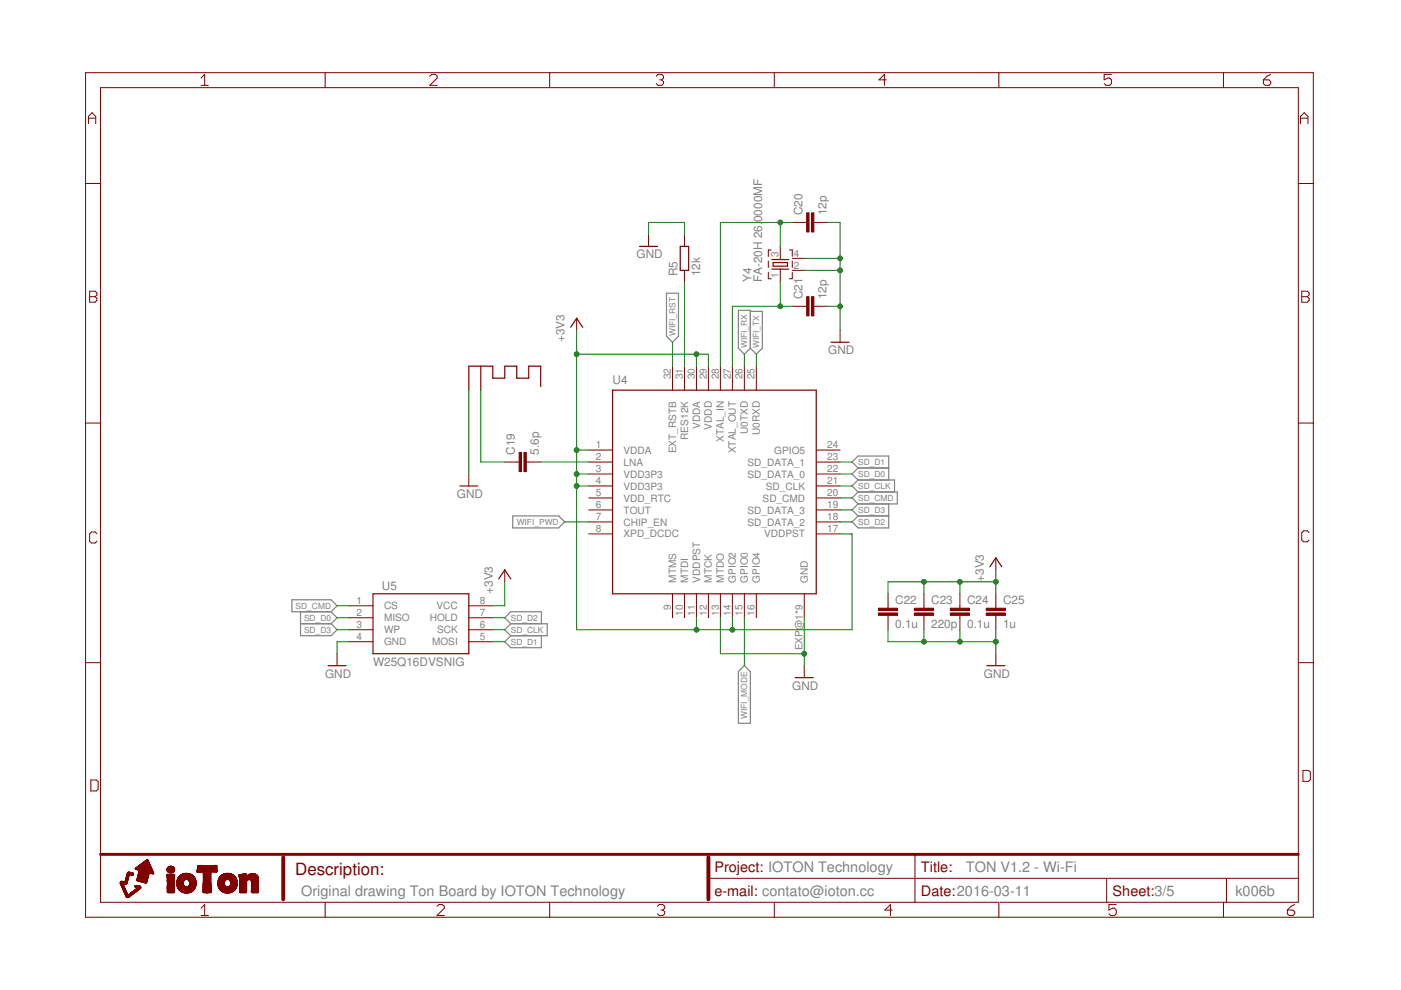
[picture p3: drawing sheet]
<svg xmlns="http://www.w3.org/2000/svg" width="297mm" height="210mm" viewBox="0 0 297 210" stroke-linecap="round" stroke-linejoin="round" font-family="sans-serif">
<defs><g id="words">
<text font-size="3.6" fill="#800000" x="62.6" y="185.6">Description:</text>
<g font-size="3.1" fill="#800000">
<text x="151.5" y="185">Project: IOTON Technology</text>
<text x="195.3" y="185">Title:</text>
<text x="151.5" y="190">e-mail: contato@ioton.cc</text>
<text x="195.3" y="190">Date:2016-03-11</text>
<text x="235.9" y="190">Sheet:3/5</text>
</g>
<g font-size="3.1" fill="#808080">
<text x="204.8" y="185">TON V1.2 - Wi-Fi</text>
<text x="63.9" y="190">Original drawing Ton Board by IOTON Technology</text>
<text x="261.9" y="190">k006b</text>
</g>
<g font-size="2.5" fill="#808080">
<text x="161.6" y="47.1" transform="rotate(-90 161.6 47.1)">0000MF</text>
<text x="170.1" y="45.6" transform="rotate(-90 170.1 45.6)">C20</text>
<text x="175.2" y="45.6" transform="rotate(-90 175.2 45.6)">12p</text>
<text x="135" y="54.8">GND</text>
<text x="143.6" y="58.6" transform="rotate(-90 143.6 58.6)">R5</text>
<text x="148.4" y="58.6" transform="rotate(-90 148.4 58.6)">12k</text>
<text x="159.3" y="59.9" transform="rotate(-90 159.3 59.9)">Y4</text>
<text x="161.6" y="59.9" transform="rotate(-90 161.6 59.9)">FA-20H 26.</text>
<text x="170.1" y="63.4" transform="rotate(-90 170.1 63.4)">C21</text>
<text x="175.2" y="63.4" transform="rotate(-90 175.2 63.4)">12p</text>
<text x="119.7" y="72.6" transform="rotate(-90 119.7 72.6)">+3V3</text>
<text x="175.6" y="75.1">GND</text>
<text x="129.9" y="81.5">U4</text>
<text x="109.2" y="96.4" transform="rotate(-90 109.2 96.4)">C19</text>
<text x="114.3" y="96.4" transform="rotate(-90 114.3 96.4)">5.6p</text>
<text x="96.9" y="105.6">GND</text>
<text x="81" y="125.1">U5</text>
<text x="104.5" y="125.9" transform="rotate(-90 104.5 125.9)">+3V3</text>
<text x="208.6" y="123.4" transform="rotate(-90 208.6 123.4)">+3V3</text>
<text x="189.8" y="128.1">C22</text>
<text x="197.4" y="128.1">C23</text>
<text x="205" y="128.1">C24</text>
<text x="212.7" y="128.1">C25</text>
<text x="189.8" y="133.1">0.1u</text>
<text x="197.4" y="133.1">220p</text>
<text x="205" y="133.1">0.1u</text>
<text x="212.7" y="133.1">1u</text>
<text x="68.9" y="143.7">GND</text>
<text x="79.1" y="141.1">W25Q16DVSNIG</text>
<text x="208.6" y="143.7">GND</text>
<text x="168" y="146.2">GND</text>
</g>
<g font-size="2.1" fill="#808080">
<text x="165.1" y="58.9" transform="rotate(-90 165.1 58.9)">1</text>
<text x="165.1" y="54.4" transform="rotate(-90 165.1 54.4)">3</text>
<text x="168.3" y="54.4">4</text>
<text x="168.3" y="57">2</text>
<text x="142.2" y="80.4" transform="rotate(-90 142.2 80.4)">32</text>
<text x="144.8" y="80.4" transform="rotate(-90 144.8 80.4)">31</text>
<text x="147.3" y="80.4" transform="rotate(-90 147.3 80.4)">30</text>
<text x="149.8" y="80.4" transform="rotate(-90 149.8 80.4)">29</text>
<text x="152.4" y="80.4" transform="rotate(-90 152.4 80.4)">28</text>
<text x="154.9" y="80.4" transform="rotate(-90 154.9 80.4)">27</text>
<text x="157.5" y="80.4" transform="rotate(-90 157.5 80.4)">26</text>
<text x="160" y="80.4" transform="rotate(-90 160 80.4)">25</text>
<text x="126.4" y="95.1">1</text>
<text x="145.9" y="93.2" transform="rotate(-90 145.9 93.2)">RES12K</text>
<text x="148.4" y="91" transform="rotate(-90 148.4 91)">VDDA</text>
<text x="151" y="91.1" transform="rotate(-90 151 91.1)">VDDD</text>
<text x="153.5" y="93.7" transform="rotate(-90 153.5 93.7)">XTAL_IN</text>
<text x="158.6" y="92.1" transform="rotate(-90 158.6 92.1)">U0TXD</text>
<text x="161.1" y="92.3" transform="rotate(-90 161.1 92.3)">U0RXD</text>
<text x="175.4" y="95.1">24</text>
<text x="126.4" y="97.6">2</text>
<text x="126.4" y="100.1">3</text>
<text x="132.2" y="98.7">LNA</text>
<text x="132.2" y="101.3">VDD3P3</text>
<text x="132.2" y="96.2">VDDA</text>
<text x="143.3" y="96.1" transform="rotate(-90 143.3 96.1)">EXT_RSTB</text>
<text x="156" y="96.1" transform="rotate(-90 156 96.1)">XTAL_OUT</text>
<text x="158.5" y="101.3">SD_DATA_0</text>
<text x="158.5" y="98.7">SD_DATA_1</text>
<text x="164.2" y="96.2">GPIO5</text>
<text x="175.4" y="100.1">22</text>
<text x="175.4" y="97.6">23</text>
<text x="126.4" y="107.8">6</text>
<text x="126.4" y="105.2">5</text>
<text x="126.4" y="102.7">4</text>
<text x="132.2" y="106.3">VDD_RTC</text>
<text x="132.2" y="103.8">VDD3P3</text>
<text x="161.7" y="106.3">SD_CMD</text>
<text x="162.4" y="103.8">SD_CLK</text>
<text x="175.4" y="107.8">19</text>
<text x="175.4" y="105.2">20</text>
<text x="175.4" y="102.7">21</text>
<text x="126.4" y="110.3">7</text>
<text x="126.4" y="112.8">8</text>
<text x="132.2" y="108.9">TOUT</text>
<text x="132.2" y="111.4">CHIP_EN</text>
<text x="132.2" y="114">XPD_DCDC</text>
<text x="158.5" y="111.4">SD_DATA_2</text>
<text x="158.5" y="108.9">SD_DATA_3</text>
<text x="162" y="114">VDDPST</text>
<text x="175.4" y="112.8">17</text>
<text x="175.4" y="110.3">18</text>
<text x="143.3" y="123.6" transform="rotate(-90 143.3 123.6)">MTMS</text>
<text x="145.9" y="123.6" transform="rotate(-90 145.9 123.6)">MTDI</text>
<text x="148.4" y="123.6" transform="rotate(-90 148.4 123.6)">VDDPST</text>
<text x="151" y="123.6" transform="rotate(-90 151 123.6)">MTCK</text>
<text x="153.5" y="123.6" transform="rotate(-90 153.5 123.6)">MTDO</text>
<text x="156" y="123.6" transform="rotate(-90 156 123.6)">GPIO2</text>
<text x="158.6" y="123.6" transform="rotate(-90 158.6 123.6)">GPIO0</text>
<text x="161.1" y="123.6" transform="rotate(-90 161.1 123.6)">GPIO4</text>
<text x="171.3" y="123.6" transform="rotate(-90 171.3 123.6)">GND</text>
<text x="75.6" y="128.1">1</text>
<text x="75.6" y="130.6">2</text>
<text x="81.4" y="129.2">CS</text>
<text x="81.4" y="131.7">MISO</text>
<text x="91.1" y="131.7">HOLD</text>
<text x="92.6" y="129.2">VCC</text>
<text x="101.7" y="128.1">8</text>
<text x="101.7" y="130.6">7</text>
<text x="142.2" y="129.4" transform="rotate(-90 142.2 129.4)">9</text>
<text x="144.8" y="130.6" transform="rotate(-90 144.8 130.6)">10</text>
<text x="147.3" y="130.6" transform="rotate(-90 147.3 130.6)">11</text>
<text x="149.8" y="130.6" transform="rotate(-90 149.8 130.6)">12</text>
<text x="152.4" y="130.6" transform="rotate(-90 152.4 130.6)">13</text>
<text x="154.9" y="130.6" transform="rotate(-90 154.9 130.6)">14</text>
<text x="157.5" y="130.6" transform="rotate(-90 157.5 130.6)">15</text>
<text x="160" y="130.6" transform="rotate(-90 160 130.6)">16</text>
<text x="75.6" y="133.2">3</text>
<text x="75.6" y="135.7">4</text>
<text x="81.4" y="134.3">WP</text>
<text x="81.4" y="136.8">GND</text>
<text x="91.6" y="136.8">MOSI</text>
<text x="92.7" y="134.3">SCK</text>
<text x="101.7" y="133.2">6</text>
<text x="101.7" y="135.7">5</text>
<text x="170.2" y="137.9" transform="rotate(-90 170.2 137.9)">EXP@1*9</text>
</g>
<g font-size="1.8" fill="#808080">
<text x="143.2" y="71.3" transform="rotate(-90 143.2 71.3)">WIFI_RST</text>
<text x="158.4" y="73.8" transform="rotate(-90 158.4 73.8)">WIFI_RX</text>
<text x="161" y="73.8" transform="rotate(-90 161 73.8)">WIFI_TX</text>
<text x="181.9" y="101.1">SD_D0</text>
<text x="181.9" y="98.6">SD_D1</text>
<text x="181.9" y="106.2">SD_CMD</text>
<text x="181.9" y="103.7">SD_CLK</text>
<text x="109.6" y="111.3">WIFI_PWD</text>
<text x="181.9" y="108.8">SD_D3</text>
<text x="181.9" y="111.3">SD_D2</text>
<text x="62.7" y="129.1">SD_CMD</text>
<text x="64.5" y="131.6">SD_D0</text>
<text x="108.3" y="131.6">SD_D2</text>
<text x="64.5" y="134.2">SD_D3</text>
<text x="108.3" y="134.2">SD_CLK</text>
<text x="108.3" y="136.7">SD_D1</text>
<text x="158.4" y="152.5" transform="rotate(-90 158.4 152.5)">WIFI_MODE</text>
</g>
</g></defs>
<g fill="none" stroke="#808080" stroke-width=".25">
<path d="M141.3 62.2h2.5v9.1l-1.2 1.3-1.3-1.3zM156.5 65.8h2.6v8l-1.3 1.3-1.3-1.3zM159.1 66h2.5v7.8l-1.2 1.3-1.3-1.3M181.9 99.2l-1.2 1.3 1.2 1.3M181.9 99.2h6.5M181.9 99.2l-1.2-1.2 1.2-1.3h6.5v5.1M108.7 109.4h9.7l1.3 1.3-1.3 1.2h-9.7zM181.9 104.3l-1.2 1.3 1.2 1.2M181.9 104.3h8.3v2.5h-8.3M181.9 101.8h7.8v2.5M181.9 106.8l-1.2 1.3 1.2 1.3M181.9 109.4h6.5"/>
<path d="M181.9 101.8l-1.2 1.2 1.2 1.3M188.4 106.8v5.1h-6.5l-1.2-1.2 1.2-1.3M61.9 127.2h8.3l1.3 1.2-1.3 1.3h-8.3zM63.7 132.2h6.5M63.7 129.7v5.1h6.5l1.3-1.3-1.3-1.3M70.2 129.7l1.3 1.3-1.3 1.2M108.3 132.2l-1.3-1.2 1.3-1.3h6.5v2.5M108.3 132.2h7.7v2.6h-7.7M108.3 134.8l-1.3 1.3 1.3 1.2h6.5v-2.5M108.3 132.2l-1.3 1.3 1.3 1.3M156.5 142.4l1.3-1.3 1.3 1.3v11h-2.6z"/>
</g>
<g fill="none" stroke="#800000" stroke-width=".25">
<path d="M135.6 52.2h3.8M144.2 52.2h1.8v5.1h-1.8zM163.7 55h3.5M163.7 57.1h3.5M163.9 55.7h3.1v.7h-3.1zM101.9 77.6v5.1M121 69.4l1.3-1.9 1.2 1.9M176.2 72.6h3.8M114.6 82v-4.4h-2.5v2.6h-2.5v-2.6h-2.6v2.6h-2.5v-2.6h-5.1v5.1M129.9 82.7h43.2v43.2h-43.2zM97.5 103h3.8M79.1 125.9h20.3v12.7h-20.3z"/>
<path d="M105.7 122.7l1.3-1.9 1.3 1.9M209.9 120.2l1.2-1.9 1.3 1.9M69.6 141.1h3.8M168.6 143.7h3.8M209.2 141.1h3.8"/>
</g>
<g fill="none" stroke="#800000" stroke-width=".21">
<path d="M42.6 16.6l.8-.8v2.3M42.6 18.1h1.6M68.9 15.4v3.2M91.1 16.2l.4-.4h.8l.4 .4v.4l-1.6 1.5h1.6M116.5 15.4v3.2M139.1 16.2l.4-.4h.8l.4 .4v.4l-.4 .3M139.9 16.9h.4M140.3 16.9l.4 .4v.4l-.4 .4h-.8l-.4-.4M164.2 15.4v3.2M187.9 16.9h-1.5l1.1-1.1v2.3M211.8 15.4v3.2M235.6 15.8h-1.5v1.1l.8-.3h.4l.3 .3v.8l-.3 .4h-.8l-.4-.4"/>
<path d="M259.4 15.4v3.2M267.9 16.9h1.1l.4 .4v.4l-.4 .4h-.7l-.4-.4zM269.4 15.8l-.8 .4-.7 .7M18.1 38.9h3.2M18.8 25.1h1.5M18.8 26.2v-1.5l.7-.8 .8 .8v1.5M275.3 38.9h3.1M275.7 26.2v-1.5l.8-.8 .8 .8v1.5M275.7 25.1h1.6M137.5 49.7v2.5M145.1 49.7v2.5M145.1 57.3v2.6"/>
<path d="M162.9 57.7v1.4h.6M162.9 55.4v1.3M163.5 53h-.6v1.4M165.4 52.2v2.8M165.4 57.1v2.8M167.3 53h.7v1.4M168 57.7v1.4h-.7M168 55.4v1.3M168 54.8h2.5M168 57.3h2.5M168 47.2h3M172.6 47.2h3"/>
<path d="M19 61.7h1.2l.4 .4v.4l-.4 .4 .4 .4v.4l-.4 .4h-1.2zM19 62.9h1.2M122.3 67.5v2.5M142.6 77.6v5.1M145.1 77.6v5.1M147.7 77.6v5.1M150.2 77.6v5.1M152.7 77.6v5.1M155.3 77.6v5.1M157.8 77.6v5.1M160.4 77.6v5.1M168 64.9h3"/>
<path d="M172.6 64.9h3M178.1 70v2.6M276 61.7h1.2l.4 .4v.4l-.4 .4 .4 .4v.4l-.4 .4h-1.2zM276 62.9h1.2M18.1 89.7h3.2M107 98h3.1M111.6 98h3M124.8 98h5.1M124.8 95.4h5.1M173.1 98h5M173.1 95.4h5M275.3 89.7h3.1"/>
<path d="M20.6 113.2l-.4-.4h-.8l-.4 .4v1.5l.4 .4h.8l.4-.4M99.4 100.5v2.5M124.8 108.1h5.1M124.8 110.7h5.1M124.8 105.6h5.1M124.8 113.2h5.1M124.8 100.5h5.1M124.8 103h5.1M173.1 108.1h5M173.1 110.7h5M173.1 105.6h5M173.1 113.2h5"/>
<path d="M173.1 100.5h5M173.1 103h5M211.1 118.3v2.5M277.6 112.9l-.4-.4h-.8l-.4 .4v1.6l.4 .4h.8l.4-.4M71.5 138.6v2.5M74 128.4h5.1M74 131h5.1M74 133.5h5.1M74 136.1h5.1M99.4 128.4h5.1M99.4 131h5.1M99.4 133.5h5.1"/>
<path d="M99.4 136.1h5.1M107 120.8v2.6M142.6 125.9v5.1M145.1 125.9v5.1M147.7 125.9v5.1M150.2 125.9v5.1M152.7 125.9v5.1M155.3 125.9v5.1M157.8 125.9v5.1M160.4 125.9v5.1M170.5 125.9v5.1M188.3 125.9v3"/>
<path d="M188.3 130.5v3M195.9 125.9v3M195.9 130.5v3M203.5 125.9v3M203.5 130.5v3M211.1 125.9v3M211.1 130.5v3M211.1 138.6v2.5M18.1 140.5h3.2M170.5 141.1v2.6M275.3 140.5h3.1M19.3 165.4h1.1l.4 .4v1.5l-.4 .4h-1.1z"/>
<path d="M276.2 163.3h1.2l.4 .4v1.6l-.4 .4h-1.2zM42.6 192.6l.8-.8v2.3M42.6 194.1h1.6M68.9 191.3v3.2M92.6 192.2l.4-.4h.8l.4 .4v.4l-1.6 1.5h1.6M116.5 191.3v3.2M139.4 192.2l.4-.4h.7l.4 .4v.4l-.4 .4M140.1 193h.4M140.5 193l.4 .3v.4l-.4 .4h-.7l-.4-.4M150.2 186.2h125.1M164.2 191.3v3.2M189.2 193h-1.6l1.2-1.2v2.3"/>
<path d="M194 181.1v10.2M211.6 191.3h-190.3v-172.7h254v172.7h-63.3M211.8 191.3v3.2M234.6 186.2v5.1M236.7 191.8h-1.6v1.2l.8-.4h.4l.4 .4v.7l-.4 .4h-.8l-.4-.4M259.4 191.3v3.2h-241.3v-179.1h260.3v179.1h-18.9M260 186.2v5.1M272.9 193h1.2l.4 .3v.4l-.4 .4h-.8l-.4-.4zM274.5 191.8l-.8 .4-.8 .8"/>
</g>
<g fill="#800000" stroke="#800000" stroke-width=".21">
<path d="M111.1 95.9h.5v4.1h-.5z"/>
<path d="M110.1 95.9h.5v4.1h-.5z"/>
<path d="M172 45.1h.6v4.1h-.6z"/>
<path d="M171 45.1h.5v4.1h-.5z"/>
<path d="M172 62.9h.6v4.1h-.6z"/>
<path d="M171 62.9h.5v4.1h-.5z"/>
<path d="M186.2 130h4.1v.5h-4.1z"/>
<path d="M186.2 128.9h4.1v.6h-4.1z"/>
<path d="M209.1 130h4.1v.5h-4.1z"/>
<path d="M209.1 128.9h4.1v.6h-4.1z"/>
<path d="M193.9 130h4v.5h-4z"/>
<path d="M193.9 128.9h4v.6h-4z"/>
<path d="M201.5 130h4v.5h-4z"/>
<path d="M201.5 128.9h4v.6h-4z"/>
<path d="M26.9 190.3h.3z"/>
<path d="M26.8 190.2l.5 .1z"/>
<path d="M26.8 190.2h.6z"/>
<path d="M26.8 190.1l.6 .1z"/>
<path d="M26.7 190.1h.8z"/>
<path d="M26.7 190l.8 .1z"/>
<path d="M26.7 190l.9 .1z"/>
<path d="M26.7 190h.9z"/>
<path d="M26.6 189.9l1.1 .1z"/>
<path d="M26.7 189.9h1z"/>
<path d="M26.6 189.9h1.2z"/>
<path d="M26.6 189.8l1.2 .1z"/>
<path d="M26.6 189.8l1.3 .1z"/>
<path d="M26.6 189.8h1.3z"/>
<path d="M26.6 189.7l.5 .1z"/>
<path d="M27.2 189.7l.8 .1z"/>
<path d="M26.6 189.7h.5z"/>
<path d="M27.2 189.7h.8z"/>
<path d="M26.5 189.7h.6z"/>
<path d="M26.5 189.6l.6 .1z"/>
<path d="M27.3 189.6l.8 .1z"/>
<path d="M26.5 189.6h.5z"/>
<path d="M27.4 189.6h.8z"/>
<path d="M26.5 189.5l.5 .1z"/>
<path d="M27.4 189.5l.8 .1z"/>
<path d="M26.5 189.5h.5z"/>
<path d="M27.5 189.5h.8z"/>
<path d="M26.4 189.5h.6z"/>
<path d="M26.5 189.4l.5 .1z"/>
<path d="M27.6 189.4l.8 .1z"/>
<path d="M26.4 189.4h.6z"/>
<path d="M27.6 189.4h.8z"/>
<path d="M26.4 189.4h.5z"/>
<path d="M26.4 189.3l.5 .1z"/>
<path d="M27.7 189.3l.8 .1z"/>
<path d="M26.4 189.3h.5z"/>
<path d="M27.7 189.3h.8z"/>
<path d="M39.2 189.3h.7z"/>
<path d="M47.9 189.3h.7z"/>
<path d="M27.8 189.3h.8z"/>
<path d="M39 189.3h1.1z"/>
<path d="M43.7 189.3h.4z"/>
<path d="M47.7 189.3h1.1z"/>
<path d="M35.6 189.3h1.3z"/>
<path d="M38.9 189.3h1.3z"/>
<path d="M43.1 189.3h1.5z"/>
<path d="M47.6 189.3h1.3z"/>
<path d="M50.9 189.3h1.3z"/>
<path d="M53.4 189.3h1.3z"/>
<path d="M26.4 189.2l.5 .1z"/>
<path d="M27.9 189.2l.8 .1z"/>
<path d="M35.5 189.2l1.4 .1z"/>
<path d="M38.8 189.2l1.5 .1z"/>
<path d="M43.1 189.2l1.6 .1z"/>
<path d="M47.5 189.2l1.5 .1z"/>
<path d="M50.9 189.2l1.3 .1z"/>
<path d="M53.4 189.2l1.4 .1z"/>
<path d="M26.3 189.2h.6z"/>
<path d="M27.9 189.2h.8z"/>
<path d="M35.5 189.2h1.5z"/>
<path d="M38.7 189.2h1.7z"/>
<path d="M43.1 189.2h1.6z"/>
<path d="M47.4 189.2h1.7z"/>
<path d="M50.8 189.2h1.5z"/>
<path d="M53.3 189.2h1.5z"/>
<path d="M26.3 189.1l.5 .1z"/>
<path d="M27.9 189.1l.8 .1z"/>
<path d="M35.5 189.1l1.5 .1z"/>
<path d="M38.7 189.1l1.7 .1z"/>
<path d="M43.1 189.1l1.6 .1z"/>
<path d="M47.3 189.1l1.8 .1z"/>
<path d="M50.8 189.1l1.5 .1z"/>
<path d="M53.3 189.1l1.5 .1z"/>
<path d="M28 189.1l.8 .1z"/>
<path d="M38.6 189.1l1.9 .1z"/>
<path d="M43 189.1l1.8 .1z"/>
<path d="M47.3 189.1l1.9 .1z"/>
<path d="M26.3 189.1h.5z"/>
<path d="M28 189.1h.8z"/>
<path d="M35.5 189.1h1.5z"/>
<path d="M38.5 189.1h2.1z"/>
<path d="M43 189.1h1.8z"/>
<path d="M47.2 189.1h2.1z"/>
<path d="M50.8 189.1h1.5z"/>
<path d="M53.3 189.1h1.5z"/>
<path d="M28.1 189.1h.8z"/>
<path d="M26.3 189l.5 .1z"/>
<path d="M28.1 189l.8 .1z"/>
<path d="M35.5 189l1.5 .1z"/>
<path d="M38.4 189l2.3 .1z"/>
<path d="M43 189l1.8 .1z"/>
<path d="M47.1 189l2.3 .1z"/>
<path d="M50.8 189l1.5 .1z"/>
<path d="M53.3 189l1.5 .1z"/>
<path d="M26.3 189h.5z"/>
<path d="M28.1 189h.8z"/>
<path d="M35.5 189h1.5z"/>
<path d="M38.4 189h2.3z"/>
<path d="M43 189h1.8z"/>
<path d="M47.1 189h2.3z"/>
<path d="M50.8 189h1.5z"/>
<path d="M53.3 189h1.5z"/>
<path d="M26.2 189h.6z"/>
<path d="M28.2 189h.8z"/>
<path d="M38.3 189h2.5z"/>
<path d="M47 189h2.5z"/>
<path d="M26.2 188.9l.5 .1z"/>
<path d="M28.2 188.9l.8 .1z"/>
<path d="M35.5 188.9l1.5 .1z"/>
<path d="M38.3 188.9l2.5 .1z"/>
<path d="M43 188.9l1.8 .1z"/>
<path d="M47 188.9l2.5 .1z"/>
<path d="M50.8 188.9l1.5 .1z"/>
<path d="M53.3 188.9l1.5 .1z"/>
<path d="M26.2 188.9l.6 .1z"/>
<path d="M28.3 188.9l.8 .1z"/>
<path d="M38.2 188.9l2.6 .1z"/>
<path d="M46.9 188.9l2.6 .1z"/>
<path d="M26.2 188.9h.5z"/>
<path d="M28.3 188.9h.8z"/>
<path d="M35.5 188.9h1.5z"/>
<path d="M38.2 188.9h2.7z"/>
<path d="M43 188.9h1.8z"/>
<path d="M46.9 188.9h2.7z"/>
<path d="M50.8 188.9h1.5z"/>
<path d="M53.3 188.9h1.5z"/>
<path d="M26.2 188.8l.5 .1z"/>
<path d="M28.3 188.8l.8 .1z"/>
<path d="M35.5 188.8l1.5 .1z"/>
<path d="M38.1 188.8l2.8 .1z"/>
<path d="M43 188.8l1.8 .1z"/>
<path d="M46.8 188.8l2.8 .1z"/>
<path d="M50.8 188.8l1.5 .1z"/>
<path d="M53.3 188.8l1.5 .1z"/>
<path d="M26.2 188.8h.5z"/>
<path d="M28.4 188.8h.8z"/>
<path d="M35.5 188.8h1.5z"/>
<path d="M38.1 188.8h2.9z"/>
<path d="M43 188.8h1.8z"/>
<path d="M46.8 188.8h2.9z"/>
<path d="M50.8 188.8h1.5z"/>
<path d="M53.3 188.8h1.5z"/>
<path d="M26.1 188.8h.6z"/>
<path d="M28.5 188.8h.8z"/>
<path d="M43.1 188.8h1.6z"/>
<path d="M26.1 188.7l.5 .1z"/>
<path d="M28.5 188.7l.8 .1z"/>
<path d="M35.5 188.7l1.5 .1z"/>
<path d="M38 188.7l3 .1z"/>
<path d="M43.1 188.7l1.6 .1z"/>
<path d="M46.7 188.7l3 .1z"/>
<path d="M50.8 188.7l1.5 .1z"/>
<path d="M53.3 188.7l1.5 .1z"/>
<path d="M26.1 188.7h.5z"/>
<path d="M28.6 188.7h.8z"/>
<path d="M35.5 188.7h1.5z"/>
<path d="M38 188.7h3.1z"/>
<path d="M43.1 188.7h1.6z"/>
<path d="M46.7 188.7h3.1z"/>
<path d="M50.8 188.7h1.5z"/>
<path d="M53.3 188.7h1.5z"/>
<path d="M26.1 188.6l.5 .1z"/>
<path d="M28.6 188.6l.8 .1z"/>
<path d="M35.5 188.6l1.5 .1z"/>
<path d="M37.9 188.6l3.2 .1z"/>
<path d="M43.1 188.6l1.6 .1z"/>
<path d="M46.6 188.6l3.2 .1z"/>
<path d="M50.8 188.6l1.5 .1z"/>
<path d="M53.3 188.6l1.5 .1z"/>
<path d="M26.1 188.6h.5z"/>
<path d="M28.7 188.6h.8z"/>
<path d="M35.5 188.6h1.5z"/>
<path d="M37.9 188.6h3.2z"/>
<path d="M43.1 188.6h1.6z"/>
<path d="M46.6 188.6h3.2z"/>
<path d="M50.8 188.6h1.5z"/>
<path d="M53.3 188.6h1.5z"/>
<path d="M37.9 188.6h3.3z"/>
<path d="M46.6 188.6h3.3z"/>
<path d="M26.1 188.5l.5 .1z"/>
<path d="M28.7 188.5l.8 .1z"/>
<path d="M35.5 188.5l1.5 .1z"/>
<path d="M37.9 188.5l3.3 .1z"/>
<path d="M43.1 188.5l1.6 .1z"/>
<path d="M46.6 188.5l3.3 .1z"/>
<path d="M50.8 188.5l1.5 .1z"/>
<path d="M53.3 188.5l1.5 .1z"/>
<path d="M28.8 188.5l.8 .1z"/>
<path d="M37.8 188.5l3.4 .1z"/>
<path d="M46.5 188.5l3.4 .1z"/>
<path d="M26 188.5h.6z"/>
<path d="M28.8 188.5h.8z"/>
<path d="M35.5 188.5h1.5z"/>
<path d="M37.8 188.5h3.4z"/>
<path d="M43.1 188.5h1.6z"/>
<path d="M46.5 188.5h3.5z"/>
<path d="M50.8 188.5h1.5z"/>
<path d="M53.3 188.5h1.5z"/>
<path d="M26 188.4l.5 .1z"/>
<path d="M28.9 188.4l.8 .1z"/>
<path d="M35.5 188.4l1.4 .1z"/>
<path d="M37.8 188.4l3.5 .1z"/>
<path d="M43.1 188.4l1.6 .1z"/>
<path d="M46.5 188.4l3.5 .1z"/>
<path d="M50.8 188.4l1.5 .1z"/>
<path d="M53.3 188.4l1.5 .1z"/>
<path d="M26 188.4h.5z"/>
<path d="M29 188.4h.8z"/>
<path d="M35.5 188.4h1.4z"/>
<path d="M37.7 188.4h3.6z"/>
<path d="M43.1 188.4h1.6z"/>
<path d="M46.5 188.4h3.5z"/>
<path d="M50.8 188.4h1.5z"/>
<path d="M53.3 188.4h1.5z"/>
<path d="M37.8 188.4h3.5z"/>
<path d="M26 188.3l.5 .1z"/>
<path d="M29 188.3l.8 .1z"/>
<path d="M35.5 188.3l1.4 .1z"/>
<path d="M37.7 188.3l3.6 .1z"/>
<path d="M43.1 188.3l1.6 .1z"/>
<path d="M46.4 188.3l3.6 .1z"/>
<path d="M50.8 188.3l1.5 .1z"/>
<path d="M53.3 188.3l1.5 .1z"/>
<path d="M26 188.3h.5z"/>
<path d="M29.1 188.3h.7z"/>
<path d="M35.5 188.3h1.4z"/>
<path d="M37.7 188.3h3.7z"/>
<path d="M43.1 188.3h1.6z"/>
<path d="M46.4 188.3h3.7z"/>
<path d="M50.8 188.3h1.5z"/>
<path d="M53.3 188.3h1.5z"/>
<path d="M25.9 188.3h.6z"/>
<path d="M37.7 188.3h3.6z"/>
<path d="M25.9 188.2l.5 .1z"/>
<path d="M29.1 188.2l.7 .1z"/>
<path d="M35.5 188.2l1.4 .1z"/>
<path d="M37.7 188.2l3.7 .1z"/>
<path d="M43.1 188.2l1.6 .1z"/>
<path d="M46.4 188.2l3.7 .1z"/>
<path d="M50.8 188.2l1.5 .1z"/>
<path d="M53.3 188.2l1.5 .1z"/>
<path d="M29.2 188.2l.7 .1z"/>
<path d="M25.9 188.2h.5z"/>
<path d="M29.1 188.2h.8z"/>
<path d="M35.5 188.2h1.4z"/>
<path d="M37.7 188.2h3.7z"/>
<path d="M43.1 188.2h1.6z"/>
<path d="M46.4 188.2h3.7z"/>
<path d="M50.8 188.2h1.5z"/>
<path d="M53.3 188.2h1.5z"/>
<path d="M29 188.2h.9z"/>
<path d="M37.6 188.2h3.8z"/>
<path d="M25.9 188.1l.5 .1z"/>
<path d="M28.9 188.1l1 .1z"/>
<path d="M35.5 188.1l1.4 .1z"/>
<path d="M37.6 188.1l3.8 .1z"/>
<path d="M43.1 188.1l1.6 .1z"/>
<path d="M46.3 188.1l3.8 .1z"/>
<path d="M50.8 188.1l1.5 .1z"/>
<path d="M53.3 188.1l1.5 .1z"/>
<path d="M25.8 188.1h.6z"/>
<path d="M28.8 188.1h1.1z"/>
<path d="M35.5 188.1h1.4z"/>
<path d="M37.6 188.1h3.8z"/>
<path d="M43.1 188.1h1.6z"/>
<path d="M46.3 188.1h3.8z"/>
<path d="M50.8 188.1h1.5z"/>
<path d="M53.3 188.1h1.5z"/>
<path d="M25.8 188l.6 .1z"/>
<path d="M28.7 188l1.1 .1z"/>
<path d="M35.5 188l1.4 .1z"/>
<path d="M37.6 188l3.8 .1z"/>
<path d="M43.1 188l1.6 .1z"/>
<path d="M46.3 188l3.9 .1z"/>
<path d="M50.8 188l1.5 .1z"/>
<path d="M53.3 188l1.5 .1z"/>
<path d="M28.6 188l1.2 .1z"/>
<path d="M37.6 188l1.8 .1z"/>
<path d="M39.6 188l1.9 .1z"/>
<path d="M46.3 188l1.8 .1z"/>
<path d="M48.4 188l1.8 .1z"/>
<path d="M25.8 188h.6z"/>
<path d="M28.6 188h1.2z"/>
<path d="M35.5 188h1.4z"/>
<path d="M37.6 188h1.7z"/>
<path d="M39.8 188h1.7z"/>
<path d="M43.1 188h1.6z"/>
<path d="M46.3 188h1.7z"/>
<path d="M48.5 188h1.7z"/>
<path d="M50.8 188h1.5z"/>
<path d="M53.3 188h1.5z"/>
<path d="M25.8 188h.5z"/>
<path d="M37.5 188h1.7z"/>
<path d="M25.8 187.9l.5 .1z"/>
<path d="M28.6 187.9l1.2 .1z"/>
<path d="M35.5 187.9l1.4 .1z"/>
<path d="M37.6 187.9l1.6 .1z"/>
<path d="M39.9 187.9l1.6 .1z"/>
<path d="M43.1 187.9l1.6 .1z"/>
<path d="M46.3 187.9l1.6 .1z"/>
<path d="M48.6 187.9l1.6 .1z"/>
<path d="M50.8 187.9l1.5 .1z"/>
<path d="M53.3 187.9l1.5 .1z"/>
<path d="M25.8 187.9h.5z"/>
<path d="M28.6 187.9h1.2z"/>
<path d="M35.5 187.9h1.4z"/>
<path d="M37.6 187.9h1.5z"/>
<path d="M39.9 187.9h1.6z"/>
<path d="M43.1 187.9h1.6z"/>
<path d="M46.3 187.9h1.6z"/>
<path d="M48.6 187.9h1.6z"/>
<path d="M50.8 187.9h1.5z"/>
<path d="M53.3 187.9h1.5z"/>
<path d="M25.7 187.9h.6z"/>
<path d="M28.6 187.9h1.1z"/>
<path d="M37.5 187.9h1.6z"/>
<path d="M46.3 187.9h1.5z"/>
<path d="M48.7 187.9h1.5z"/>
<path d="M25.7 187.8l.5 .1z"/>
<path d="M28.6 187.8l1.1 .1z"/>
<path d="M35.5 187.8l1.4 .1z"/>
<path d="M37.5 187.8l1.6 .1z"/>
<path d="M40 187.8l1.5 .1z"/>
<path d="M43.1 187.8l1.6 .1z"/>
<path d="M46.2 187.8l1.6 .1z"/>
<path d="M48.7 187.8l1.5 .1z"/>
<path d="M50.8 187.8l1.5 .1z"/>
<path d="M53.3 187.8l1.5 .1z"/>
<path d="M25.7 187.8l.6 .1z"/>
<path d="M28.6 187.8l1 .1z"/>
<path d="M25.7 187.8h.6z"/>
<path d="M28.7 187.8h.8z"/>
<path d="M35.5 187.8h1.4z"/>
<path d="M37.5 187.8h1.5z"/>
<path d="M40 187.8h1.5z"/>
<path d="M43.1 187.8h1.6z"/>
<path d="M46.2 187.8h1.5z"/>
<path d="M48.7 187.8h1.5z"/>
<path d="M50.8 187.8h1.5z"/>
<path d="M53.3 187.8h1.5z"/>
<path d="M25.7 187.7l.5 .1z"/>
<path d="M28.7 187.7l.6 .1z"/>
<path d="M35.5 187.7l1.4 .1z"/>
<path d="M37.5 187.7l1.5 .1z"/>
<path d="M40 187.7l1.5 .1z"/>
<path d="M43.1 187.7l1.6 .1z"/>
<path d="M46.2 187.7l1.5 .1z"/>
<path d="M48.8 187.7l1.4 .1z"/>
<path d="M50.8 187.7l1.5 .1z"/>
<path d="M53.3 187.7l1.5 .1z"/>
<path d="M28.9 187.7l.2 .1z"/>
<path d="M40.1 187.7l1.4 .1z"/>
<path d="M25.7 187.7h.5z"/>
<path d="M35.5 187.7h1.4z"/>
<path d="M37.5 187.7h1.5z"/>
<path d="M40.1 187.7h1.4z"/>
<path d="M43.1 187.7h1.6z"/>
<path d="M46.2 187.7h1.5z"/>
<path d="M48.8 187.7h1.5z"/>
<path d="M50.8 187.7h1.5z"/>
<path d="M53.3 187.7h1.5z"/>
<path d="M37.5 187.7h1.4z"/>
<path d="M40.1 187.7h1.5z"/>
<path d="M25.7 187.6l.5 .1z"/>
<path d="M35.5 187.6l1.4 .1z"/>
<path d="M37.5 187.6l1.4 .1z"/>
<path d="M40.1 187.6l1.5 .1z"/>
<path d="M43.1 187.6l1.6 .1z"/>
<path d="M46.2 187.6l1.5 .1z"/>
<path d="M48.8 187.6l1.5 .1z"/>
<path d="M50.8 187.6l1.5 .1z"/>
<path d="M53.3 187.6l1.5 .1z"/>
<path d="M25.6 187.6h.6z"/>
<path d="M35.5 187.6h1.4z"/>
<path d="M37.5 187.6h1.4z"/>
<path d="M40.2 187.6h1.4z"/>
<path d="M43.1 187.6h1.6z"/>
<path d="M46.2 187.6h1.4z"/>
<path d="M48.9 187.6h1.4z"/>
<path d="M50.8 187.6h1.5z"/>
<path d="M53.3 187.6h1.5z"/>
<path d="M25.6 187.6h.5z"/>
<path d="M25.6 187.5l.5 .1z"/>
<path d="M35.5 187.5l1.4 .1z"/>
<path d="M37.5 187.5l1.4 .1z"/>
<path d="M40.2 187.5l1.4 .1z"/>
<path d="M43.1 187.5l1.6 .1z"/>
<path d="M46.2 187.5l1.4 .1z"/>
<path d="M48.9 187.5l1.4 .1z"/>
<path d="M50.8 187.5l1.5 .1z"/>
<path d="M53.3 187.5l1.5 .1z"/>
<path d="M25.6 187.5h.5z"/>
<path d="M26.5 187.5h.2z"/>
<path d="M35.5 187.5h1.4z"/>
<path d="M37.5 187.5h1.4z"/>
<path d="M40.2 187.5h1.4z"/>
<path d="M43.1 187.5h1.6z"/>
<path d="M46.2 187.5h1.4z"/>
<path d="M48.9 187.5h1.4z"/>
<path d="M50.8 187.5h1.5z"/>
<path d="M53.3 187.5h1.5z"/>
<path d="M26.4 187.5h.4z"/>
<path d="M37.5 187.5h1.3z"/>
<path d="M25.6 187.4l.5 .1z"/>
<path d="M26.2 187.4l.6 .1z"/>
<path d="M35.5 187.4l1.4 .1z"/>
<path d="M37.5 187.4l1.3 .1z"/>
<path d="M40.2 187.4l1.4 .1z"/>
<path d="M43.1 187.4l1.6 .1z"/>
<path d="M46.2 187.4l1.4 .1z"/>
<path d="M48.9 187.4l1.4 .1z"/>
<path d="M50.8 187.4l1.5 .1z"/>
<path d="M53.3 187.4l1.5 .1z"/>
<path d="M25.5 187.4h.6z"/>
<path d="M26.1 187.4h.7z"/>
<path d="M35.5 187.4h1.4z"/>
<path d="M37.5 187.4h1.3z"/>
<path d="M40.2 187.4h1.4z"/>
<path d="M43.1 187.4h1.6z"/>
<path d="M46.2 187.4h1.4z"/>
<path d="M48.9 187.4h1.4z"/>
<path d="M50.8 187.4h1.5z"/>
<path d="M53.3 187.4h1.5z"/>
<path d="M25.5 187.3l1.4 .1z"/>
<path d="M35.5 187.3l1.4 .1z"/>
<path d="M37.5 187.3l1.3 .1z"/>
<path d="M40.2 187.3l1.4 .1z"/>
<path d="M43.1 187.3l1.6 .1z"/>
<path d="M46.2 187.3l1.4 .1z"/>
<path d="M48.9 187.3l1.4 .1z"/>
<path d="M50.8 187.3l1.5 .1z"/>
<path d="M53.3 187.3l1.5 .1z"/>
<path d="M25.5 187.3h1.4z"/>
<path d="M35.5 187.3h1.4z"/>
<path d="M37.5 187.3h1.3z"/>
<path d="M40.2 187.3h1.4z"/>
<path d="M43.1 187.3h1.6z"/>
<path d="M46.2 187.3h1.4z"/>
<path d="M48.9 187.3h1.4z"/>
<path d="M50.8 187.3h1.5z"/>
<path d="M53.3 187.3h1.5z"/>
<path d="M25.5 187.2l1.4 .1z"/>
<path d="M35.5 187.2l1.4 .1z"/>
<path d="M37.5 187.2l1.3 .1z"/>
<path d="M40.2 187.2l1.4 .1z"/>
<path d="M43.1 187.2l1.6 .1z"/>
<path d="M46.2 187.2l1.4 .1z"/>
<path d="M48.9 187.2l1.4 .1z"/>
<path d="M50.8 187.2l1.5 .1z"/>
<path d="M53.3 187.2l1.5 .1z"/>
<path d="M25.5 187.2h1.4z"/>
<path d="M30.9 187.2h.1z"/>
<path d="M35.5 187.2h1.4z"/>
<path d="M37.5 187.2h1.3z"/>
<path d="M40.2 187.2h1.4z"/>
<path d="M43.1 187.2h1.6z"/>
<path d="M46.2 187.2h1.4z"/>
<path d="M48.9 187.2h1.4z"/>
<path d="M50.8 187.2h1.5z"/>
<path d="M53.3 187.2h1.5z"/>
<path d="M25.5 187.2h1.5z"/>
<path d="M30.7 187.2h.4z"/>
<path d="M25.5 187.1l1.5 .1z"/>
<path d="M30.6 187.1l.5 .1z"/>
<path d="M35.5 187.1l1.4 .1z"/>
<path d="M37.5 187.1l1.3 .1z"/>
<path d="M40.2 187.1l1.4 .1z"/>
<path d="M43.1 187.1l1.6 .1z"/>
<path d="M46.2 187.1l1.4 .1z"/>
<path d="M48.9 187.1l1.4 .1z"/>
<path d="M50.8 187.1l1.5 .1z"/>
<path d="M53.3 187.1l1.5 .1z"/>
<path d="M30.5 187.1l.6 .1z"/>
<path d="M25.5 187.1h1.5z"/>
<path d="M30.4 187.1h.7z"/>
<path d="M35.5 187.1h1.4z"/>
<path d="M37.5 187.1h1.3z"/>
<path d="M40.2 187.1h1.4z"/>
<path d="M43.1 187.1h1.6z"/>
<path d="M46.2 187.1h1.4z"/>
<path d="M48.9 187.1h1.4z"/>
<path d="M50.8 187.1h1.5z"/>
<path d="M53.3 187.1h1.5z"/>
<path d="M25.5 187l1.5 .1z"/>
<path d="M30.3 187l.8 .1z"/>
<path d="M35.5 187l1.4 .1z"/>
<path d="M37.5 187l1.3 .1z"/>
<path d="M40.2 187l1.4 .1z"/>
<path d="M43.1 187l1.6 .1z"/>
<path d="M46.2 187l1.4 .1z"/>
<path d="M48.9 187l1.4 .1z"/>
<path d="M50.8 187l1.5 .1z"/>
<path d="M53.3 187l1.5 .1z"/>
<path d="M25.5 187h1.5z"/>
<path d="M30.2 187h.9z"/>
<path d="M35.5 187h1.4z"/>
<path d="M37.5 187h1.3z"/>
<path d="M40.2 187h1.4z"/>
<path d="M43.1 187h1.6z"/>
<path d="M46.2 187h1.4z"/>
<path d="M48.9 187h1.4z"/>
<path d="M50.8 187h1.5z"/>
<path d="M53.3 187h1.5z"/>
<path d="M30.1 187h1z"/>
<path d="M37.5 187h1.4z"/>
<path d="M25.6 187h.8z"/>
<path d="M26.5 187h.5z"/>
<path d="M30 187h1.1z"/>
<path d="M25.6 186.9l.7 .1z"/>
<path d="M26.5 186.9l.5 .1z"/>
<path d="M29.8 186.9l1.3 .1z"/>
<path d="M35.5 186.9l1.4 .1z"/>
<path d="M37.5 186.9l1.4 .1z"/>
<path d="M40.2 186.9l1.4 .1z"/>
<path d="M43.1 186.9l1.6 .1z"/>
<path d="M46.2 186.9l1.4 .1z"/>
<path d="M48.9 186.9l1.4 .1z"/>
<path d="M50.8 186.9l1.5 .1z"/>
<path d="M53.3 186.9l1.5 .1z"/>
<path d="M25.6 186.9h.6z"/>
<path d="M26.5 186.9h.5z"/>
<path d="M29.7 186.9h1.5z"/>
<path d="M35.5 186.9h1.4z"/>
<path d="M37.5 186.9h1.4z"/>
<path d="M40.2 186.9h1.4z"/>
<path d="M43.1 186.9h1.6z"/>
<path d="M46.2 186.9h1.4z"/>
<path d="M48.9 186.9h1.4z"/>
<path d="M50.8 186.9h1.5z"/>
<path d="M53.3 186.9h1.5z"/>
<path d="M25.7 186.9h.3z"/>
<path d="M29.6 186.9h1.6z"/>
<path d="M25.7 186.8l.3 .1z"/>
<path d="M26.5 186.8l.5 .1z"/>
<path d="M29.5 186.8l1.7 .1z"/>
<path d="M35.5 186.8l1.4 .1z"/>
<path d="M37.5 186.8l1.4 .1z"/>
<path d="M40.1 186.8l1.5 .1z"/>
<path d="M43.1 186.8l1.6 .1z"/>
<path d="M46.2 186.8l1.5 .1z"/>
<path d="M48.8 186.8l1.5 .1z"/>
<path d="M50.8 186.8l1.5 .1z"/>
<path d="M53.3 186.8l1.5 .1z"/>
<path d="M26.5 186.8h.6z"/>
<path d="M29.4 186.8h1.8z"/>
<path d="M35.5 186.8h1.4z"/>
<path d="M37.5 186.8h1.4z"/>
<path d="M40.1 186.8h1.5z"/>
<path d="M43.1 186.8h1.6z"/>
<path d="M46.2 186.8h1.5z"/>
<path d="M48.8 186.8h1.5z"/>
<path d="M50.8 186.8h1.5z"/>
<path d="M53.3 186.8h1.5z"/>
<path d="M26.6 186.8h.5z"/>
<path d="M29.3 186.8h1.9z"/>
<path d="M37.5 186.8h1.5z"/>
<path d="M40.1 186.8h1.4z"/>
<path d="M29.1 186.8h2.1z"/>
<path d="M40 186.8h1.5z"/>
<path d="M48.8 186.8h1.4z"/>
<path d="M26.6 186.7l.5 .1z"/>
<path d="M29.1 186.7l2.1 .1z"/>
<path d="M35.5 186.7l1.4 .1z"/>
<path d="M37.5 186.7l1.5 .1z"/>
<path d="M40 186.7l1.5 .1z"/>
<path d="M43.1 186.7l1.6 .1z"/>
<path d="M46.2 186.7l1.5 .1z"/>
<path d="M48.8 186.7l1.4 .1z"/>
<path d="M50.8 186.7l1.6 .1z"/>
<path d="M53.3 186.7l1.5 .1z"/>
<path d="M26.6 186.7h.5z"/>
<path d="M29 186.7h2.2z"/>
<path d="M35.5 186.7h1.4z"/>
<path d="M37.5 186.7h1.5z"/>
<path d="M40 186.7h1.5z"/>
<path d="M43.1 186.7h1.6z"/>
<path d="M46.2 186.7h1.5z"/>
<path d="M48.7 186.7h1.5z"/>
<path d="M50.8 186.7h1.6z"/>
<path d="M53.3 186.7h1.5z"/>
<path d="M26.6 186.6l.5 .1z"/>
<path d="M29 186.6l2.2 .1z"/>
<path d="M35.5 186.6l1.4 .1z"/>
<path d="M37.5 186.6l1.6 .1z"/>
<path d="M40 186.6l1.5 .1z"/>
<path d="M43.1 186.6l1.6 .1z"/>
<path d="M46.2 186.6l1.6 .1z"/>
<path d="M48.7 186.6l1.5 .1z"/>
<path d="M50.8 186.6l1.7 .1z"/>
<path d="M53.2 186.6l1.6 .1z"/>
<path d="M46.3 186.6l1.5 .1z"/>
<path d="M26.6 186.6h.5z"/>
<path d="M29 186.6h2.2z"/>
<path d="M35.5 186.6h1.4z"/>
<path d="M37.6 186.6h1.5z"/>
<path d="M39.9 186.6h1.6z"/>
<path d="M43.1 186.6h1.6z"/>
<path d="M46.3 186.6h1.5z"/>
<path d="M48.7 186.6h1.5z"/>
<path d="M50.8 186.6h1.7z"/>
<path d="M53.2 186.6h1.5z"/>
<path d="M46.3 186.6h1.6z"/>
<path d="M48.6 186.6h1.6z"/>
<path d="M50.8 186.6h1.8z"/>
<path d="M53.1 186.6h1.7z"/>
<path d="M26.6 186.5l.5 .1z"/>
<path d="M29 186.5l2.3 .1z"/>
<path d="M35.5 186.5l1.5 .1z"/>
<path d="M37.6 186.5l1.6 .1z"/>
<path d="M39.9 186.5l1.6 .1z"/>
<path d="M43.1 186.5l1.6 .1z"/>
<path d="M46.3 186.5l1.6 .1z"/>
<path d="M48.6 186.5l1.6 .1z"/>
<path d="M50.8 186.5l1.8 .1z"/>
<path d="M53.1 186.5l1.7 .1z"/>
<path d="M26.6 186.5h.5z"/>
<path d="M29 186.5h2.3z"/>
<path d="M35.5 186.5h1.5z"/>
<path d="M37.6 186.5h1.6z"/>
<path d="M39.8 186.5h1.7z"/>
<path d="M43.1 186.5h1.6z"/>
<path d="M46.3 186.5h1.7z"/>
<path d="M48.5 186.5h1.7z"/>
<path d="M50.8 186.5h1.9z"/>
<path d="M53 186.5h1.7z"/>
<path d="M37.6 186.5h1.7z"/>
<path d="M50.8 186.5h2z"/>
<path d="M52.9 186.5h1.9z"/>
<path d="M26.6 186.4l.5 .1z"/>
<path d="M29 186.4l2.3 .1z"/>
<path d="M35.5 186.4l1.5 .1z"/>
<path d="M37.6 186.4l1.8 .1z"/>
<path d="M39.6 186.4l1.9 .1z"/>
<path d="M43.1 186.4l1.6 .1z"/>
<path d="M46.3 186.4l1.8 .1z"/>
<path d="M48.4 186.4l1.8 .1z"/>
<path d="M50.8 186.4l4 .1z"/>
<path d="M26.6 186.4l.6 .1z"/>
<path d="M37.6 186.4l3.8 .1z"/>
<path d="M46.3 186.4l3.8 .1z"/>
<path d="M26.6 186.4h.6z"/>
<path d="M29.1 186.4h2.2z"/>
<path d="M35.5 186.4h1.5z"/>
<path d="M37.6 186.4h3.8z"/>
<path d="M43.1 186.4h1.6z"/>
<path d="M46.3 186.4h3.8z"/>
<path d="M50.8 186.4h4z"/>
<path d="M26.7 186.4h.5z"/>
<path d="M26.7 186.3l.5 .1z"/>
<path d="M29.1 186.3l2.2 .1z"/>
<path d="M35.5 186.3l1.5 .1z"/>
<path d="M37.7 186.3l3.7 .1z"/>
<path d="M43.1 186.3l1.6 .1z"/>
<path d="M46.4 186.3l3.7 .1z"/>
<path d="M50.8 186.3l4 .1z"/>
<path d="M26.7 186.3h.5z"/>
<path d="M29.1 186.3h2.2z"/>
<path d="M35.5 186.3h1.5z"/>
<path d="M37.7 186.3h3.7z"/>
<path d="M43.1 186.3h1.6z"/>
<path d="M46.4 186.3h3.7z"/>
<path d="M50.8 186.3h4z"/>
<path d="M26.7 186.2l.5 .1z"/>
<path d="M29.1 186.2l2.2 .1z"/>
<path d="M35.5 186.2l1.5 .1z"/>
<path d="M37.7 186.2l3.7 .1z"/>
<path d="M43.1 186.2l1.6 .1z"/>
<path d="M46.4 186.2l3.7 .1z"/>
<path d="M50.8 186.2l4 .1z"/>
<path d="M26.7 186.2h.5z"/>
<path d="M29.1 186.2h2.2z"/>
<path d="M35.5 186.2h1.5z"/>
<path d="M37.7 186.2h3.7z"/>
<path d="M43.1 186.2h1.6z"/>
<path d="M46.4 186.2h3.7z"/>
<path d="M50.8 186.2h4z"/>
<path d="M26.7 186.1l.5 .1z"/>
<path d="M29.1 186.1l2.3 .1z"/>
<path d="M35.5 186.1l1.5 .1z"/>
<path d="M37.8 186.1l3.5 .1z"/>
<path d="M43.1 186.1l1.6 .1z"/>
<path d="M46.5 186.1l3.5 .1z"/>
<path d="M50.8 186.1l4 .1z"/>
<path d="M26.7 186.1h.5z"/>
<path d="M29.1 186.1h2.3z"/>
<path d="M35.4 186.1h1.6z"/>
<path d="M37.8 186.1h3.5z"/>
<path d="M43.1 186.1h1.6z"/>
<path d="M46.5 186.1h3.5z"/>
<path d="M50.7 186.1h4.1z"/>
<path d="M26.7 186l.5 .1z"/>
<path d="M29.1 186l2.3 .1z"/>
<path d="M35.4 186l1.6 .1z"/>
<path d="M37.8 186l3.5 .1z"/>
<path d="M43.1 186l1.6 .1z"/>
<path d="M46.5 186l3.5 .1z"/>
<path d="M50.7 186l4.1 .1z"/>
<path d="M26.8 186l.5 .1z"/>
<path d="M26.8 186h.5z"/>
<path d="M29.1 186h2.3z"/>
<path d="M35.4 186h1.6z"/>
<path d="M37.8 186h3.4z"/>
<path d="M43.1 186h1.6z"/>
<path d="M46.5 186h3.4z"/>
<path d="M50.7 186h4.1z"/>
<path d="M26.8 185.9l.5 .1z"/>
<path d="M29.2 185.9l2.2 .1z"/>
<path d="M35.4 185.9l1.6 .1z"/>
<path d="M37.8 185.9l3.4 .1z"/>
<path d="M43.1 185.9l1.6 .1z"/>
<path d="M46.5 185.9l3.4 .1z"/>
<path d="M50.7 185.9l4.1 .1z"/>
<path d="M37.9 185.9l3.3 .1z"/>
<path d="M46.6 185.9l3.3 .1z"/>
<path d="M50.7 185.9l4 .1z"/>
<path d="M26.8 185.9h.5z"/>
<path d="M29.2 185.9h2.2z"/>
<path d="M35.4 185.9h1.6z"/>
<path d="M37.9 185.9h3.3z"/>
<path d="M43.1 185.9h1.6z"/>
<path d="M46.6 185.9h3.3z"/>
<path d="M50.7 185.9h4z"/>
<path d="M37.9 185.9h3.2z"/>
<path d="M46.6 185.9h3.2z"/>
<path d="M26.8 185.8l.5 .1z"/>
<path d="M29.2 185.8l2.2 .1z"/>
<path d="M35.4 185.8l1.6 .1z"/>
<path d="M37.9 185.8l3.2 .1z"/>
<path d="M43.1 185.8l1.6 .1z"/>
<path d="M46.7 185.8l3.1 .1z"/>
<path d="M50.7 185.8l4 .1z"/>
<path d="M26.8 185.8h.5z"/>
<path d="M29.2 185.8h2.3z"/>
<path d="M35.4 185.8h1.6z"/>
<path d="M38 185.8h3.1z"/>
<path d="M43.1 185.8h1.6z"/>
<path d="M46.7 185.8h3.1z"/>
<path d="M50.7 185.8h4z"/>
<path d="M26.8 185.7l.5 .1z"/>
<path d="M29.2 185.7l2.3 .1z"/>
<path d="M35.4 185.7l1.6 .1z"/>
<path d="M38 185.7l3 .1z"/>
<path d="M43.1 185.7l1.6 .1z"/>
<path d="M46.7 185.7l3 .1z"/>
<path d="M50.7 185.7l4 .1z"/>
<path d="M38.1 185.7l2.9 .1z"/>
<path d="M46.8 185.7l2.9 .1z"/>
<path d="M50.7 185.7l1.5 .1z"/>
<path d="M52.3 185.7l2.3 .1z"/>
<path d="M26.8 185.7h.5z"/>
<path d="M29.2 185.7h2.3z"/>
<path d="M35.4 185.7h1.6z"/>
<path d="M38.1 185.7h2.9z"/>
<path d="M43.1 185.7h1.6z"/>
<path d="M46.8 185.7h2.9z"/>
<path d="M50.7 185.7h1.5z"/>
<path d="M52.3 185.7h2.3z"/>
<path d="M52.4 185.7h2.2z"/>
<path d="M26.9 185.6l.5 .1z"/>
<path d="M29.3 185.6l2.2 .1z"/>
<path d="M35.4 185.6l1.6 .1z"/>
<path d="M38.1 185.6l2.8 .1z"/>
<path d="M43.1 185.6l1.6 .1z"/>
<path d="M46.9 185.6l2.7 .1z"/>
<path d="M50.7 185.6l1.5 .1z"/>
<path d="M52.5 185.6l2.1 .1z"/>
<path d="M26.9 185.6h.5z"/>
<path d="M29.3 185.6h2.2z"/>
<path d="M35.4 185.6h1.6z"/>
<path d="M38.2 185.6h2.7z"/>
<path d="M43.1 185.6h1.6z"/>
<path d="M46.9 185.6h2.7z"/>
<path d="M50.7 185.6h1.5z"/>
<path d="M52.5 185.6h2z"/>
<path d="M26.9 185.5l.5 .1z"/>
<path d="M29.3 185.5l2.2 .1z"/>
<path d="M35.4 185.5l1.6 .1z"/>
<path d="M38.2 185.5l2.6 .1z"/>
<path d="M43.1 185.5l1.6 .1z"/>
<path d="M46.9 185.5l2.7 .1z"/>
<path d="M50.7 185.5l1.5 .1z"/>
<path d="M52.6 185.5l1.9 .1z"/>
<path d="M28 185.5l.2 .1z"/>
<path d="M38.3 185.5l2.5 .1z"/>
<path d="M47 185.5l2.5 .1z"/>
<path d="M26.9 185.5h.5z"/>
<path d="M27.8 185.5h.4z"/>
<path d="M29.3 185.5h2.2z"/>
<path d="M35.4 185.5h1.6z"/>
<path d="M38.3 185.5h2.4z"/>
<path d="M43.1 185.5h1.6z"/>
<path d="M47 185.5h2.5z"/>
<path d="M50.6 185.5h1.6z"/>
<path d="M52.7 185.5h1.7z"/>
<path d="M27.7 185.5h.6z"/>
<path d="M38.4 185.5h2.3z"/>
<path d="M47.1 185.5h2.3z"/>
<path d="M50.7 185.5h1.5z"/>
<path d="M26.9 185.4l.5 .1z"/>
<path d="M27.6 185.4l.7 .1z"/>
<path d="M29.3 185.4l2.2 .1z"/>
<path d="M35.4 185.4l1.6 .1z"/>
<path d="M38.4 185.4l2.2 .1z"/>
<path d="M43.1 185.4l1.6 .1z"/>
<path d="M47.1 185.4l2.3 .1z"/>
<path d="M50.7 185.4l1.5 .1z"/>
<path d="M52.8 185.4l1.6 .1z"/>
<path d="M26.9 185.4h.5z"/>
<path d="M27.5 185.4h.8z"/>
<path d="M29.3 185.4h2.3z"/>
<path d="M35.4 185.4h1.6z"/>
<path d="M38.5 185.4h2.1z"/>
<path d="M43.1 185.4h1.6z"/>
<path d="M47.2 185.4h2.1z"/>
<path d="M50.9 185.4h1.3z"/>
<path d="M52.8 185.4h1.5z"/>
<path d="M26.9 185.4h1.4z"/>
<path d="M35.4 185.4h.5z"/>
<path d="M36.6 185.4h.4z"/>
<path d="M51.2 185.4h1z"/>
<path d="M52.9 185.4h1.4z"/>
<path d="M26.9 185.3l1.4 .1z"/>
<path d="M29.3 185.3l2.3 .1z"/>
<path d="M38.6 185.3l1.9 .1z"/>
<path d="M43.1 185.3l1.6 .1z"/>
<path d="M47.3 185.3l1.9 .1z"/>
<path d="M51.4 185.3l.8 .1z"/>
<path d="M52.9 185.3l1.3 .1z"/>
<path d="M38.6 185.3l1.8 .1z"/>
<path d="M47.3 185.3l1.8 .1z"/>
<path d="M51.5 185.3l.7 .1z"/>
<path d="M53 185.3l1.2 .1z"/>
<path d="M27 185.3h1.3z"/>
<path d="M29.3 185.3h2.3z"/>
<path d="M38.7 185.3h1.6z"/>
<path d="M43.1 185.3h1.6z"/>
<path d="M47.4 185.3h1.7z"/>
<path d="M51.7 185.3h.5z"/>
<path d="M53.1 185.3h1z"/>
<path d="M32.4 185.3h.1z"/>
<path d="M38.8 185.3h1.5z"/>
<path d="M47.5 185.3h1.5z"/>
<path d="M51.9 185.3h.3z"/>
<path d="M53.2 185.3h.8z"/>
<path d="M27 185.2l1.3 .1z"/>
<path d="M29.4 185.2l2.2 .1z"/>
<path d="M32.2 185.2l.4 .1z"/>
<path d="M38.9 185.2l1.2 .1z"/>
<path d="M43.1 185.2l1.6 .1z"/>
<path d="M47.6 185.2l1.3 .1z"/>
<path d="M52 185.2l.2 .1z"/>
<path d="M53.3 185.2l.5 .1z"/>
<path d="M27 185.2h1.3z"/>
<path d="M29.4 185.2h2.2z"/>
<path d="M32.2 185.2h.4z"/>
<path d="M39 185.2h1z"/>
<path d="M43.1 185.2h1.6z"/>
<path d="M47.8 185.2h.9z"/>
<path d="M32 185.2h.6z"/>
<path d="M39.2 185.2h.6z"/>
<path d="M48 185.2h.5z"/>
<path d="M27 185.1l1.3 .1z"/>
<path d="M29.4 185.1l2.2 .1z"/>
<path d="M31.9 185.1l.7 .1z"/>
<path d="M43.1 185.1l1.6 .1z"/>
<path d="M27 185.1h1.3z"/>
<path d="M29.4 185.1h2.2z"/>
<path d="M31.8 185.1h.8z"/>
<path d="M43.1 185.1h1.6z"/>
<path d="M27 185.1h1.1z"/>
<path d="M29.4 185.1h3.2z"/>
<path d="M27 185l1 .1z"/>
<path d="M29.4 185l3.2 .1z"/>
<path d="M35.9 185l.6 .1z"/>
<path d="M43.1 185l1.6 .1z"/>
<path d="M27.1 185h.8z"/>
<path d="M29.4 185h3.1z"/>
<path d="M35.9 185h.7z"/>
<path d="M43.1 185h1.6z"/>
<path d="M27.1 185h.7z"/>
<path d="M35.8 185h.9z"/>
<path d="M27.1 185h.6z"/>
<path d="M35.7 185h1z"/>
<path d="M27.2 184.9l.3 .1z"/>
<path d="M29.4 184.9l3.1 .1z"/>
<path d="M35.7 184.9l1.1 .1z"/>
<path d="M43.1 184.9l1.6 .1z"/>
<path d="M27.2 184.9h.3z"/>
<path d="M29.5 184.9h3z"/>
<path d="M35.6 184.9h1.2z"/>
<path d="M41.7 184.9h.7z"/>
<path d="M43.1 184.9h1.6z"/>
<path d="M29.5 184.8l3 .1z"/>
<path d="M35.6 184.8l1.3 .1z"/>
<path d="M41.8 184.8l1 .1z"/>
<path d="M43.1 184.8l1.6 .1z"/>
<path d="M45.6 184.8l.4 .1z"/>
<path d="M29.4 184.8l3 .1z"/>
<path d="M41.7 184.8l3 .1z"/>
<path d="M45 184.8l1 .1z"/>
<path d="M29.4 184.8h3z"/>
<path d="M35.5 184.8h1.4z"/>
<path d="M41.7 184.8h4.3z"/>
<path d="M29.5 184.8h2.9z"/>
<path d="M29.5 184.7l2.9 .1z"/>
<path d="M35.5 184.7l1.5 .1z"/>
<path d="M41.7 184.7l4.3 .1z"/>
<path d="M29.5 184.7h2.9z"/>
<path d="M35.5 184.7h1.5z"/>
<path d="M41.7 184.7h4.3z"/>
<path d="M41.8 184.7h4.2z"/>
<path d="M29.5 184.6l2.9 .1z"/>
<path d="M35.5 184.6l1.5 .1z"/>
<path d="M41.8 184.6l4.2 .1z"/>
<path d="M35.4 184.6l1.6 .1z"/>
<path d="M29.5 184.6h2.9z"/>
<path d="M35.4 184.6h1.6z"/>
<path d="M41.8 184.6h4.2z"/>
<path d="M29.5 184.5l2.8 .1z"/>
<path d="M35.4 184.5l1.6 .1z"/>
<path d="M41.8 184.5l4.2 .1z"/>
<path d="M29.5 184.5h2.8z"/>
<path d="M35.4 184.5h1.6z"/>
<path d="M41.8 184.5h4.2z"/>
<path d="M29.4 184.5h2.9z"/>
<path d="M29.3 184.4l3 .1z"/>
<path d="M35.4 184.4l1.6 .1z"/>
<path d="M41.8 184.4l4.2 .1z"/>
<path d="M29.2 184.4h3.1z"/>
<path d="M35.4 184.4h1.6z"/>
<path d="M41.8 184.4h4.2z"/>
<path d="M29 184.4h3.3z"/>
<path d="M28.9 184.3l3.3 .1z"/>
<path d="M35.4 184.3l1.6 .1z"/>
<path d="M41.8 184.3l4.2 .1z"/>
<path d="M28.8 184.3h3.4z"/>
<path d="M35.4 184.3h1.6z"/>
<path d="M41.8 184.3h4.2z"/>
<path d="M28.7 184.3h3.5z"/>
<path d="M28.7 184.2l3.5 .1z"/>
<path d="M35.4 184.2l1.6 .1z"/>
<path d="M41.9 184.2l4.1 .1z"/>
<path d="M28.7 184.2h3.5z"/>
<path d="M35.4 184.2h1.6z"/>
<path d="M41.9 184.2h4.1z"/>
<path d="M28.7 184.1l3.5 .1z"/>
<path d="M35.4 184.1l1.6 .1z"/>
<path d="M41.9 184.1l4.1 .1z"/>
<path d="M28.7 184.1l3.4 .1z"/>
<path d="M28.7 184.1h3.4z"/>
<path d="M35.4 184.1h1.6z"/>
<path d="M41.9 184.1h4.1z"/>
<path d="M35.5 184.1h1.5z"/>
<path d="M28.8 184l3.3 .1z"/>
<path d="M35.5 184l1.5 .1z"/>
<path d="M41.9 184l4.1 .1z"/>
<path d="M28.8 184h3.3z"/>
<path d="M35.5 184h1.4z"/>
<path d="M41.9 184h4.1z"/>
<path d="M28.9 184h3.2z"/>
<path d="M28.9 183.9l3.2 .1z"/>
<path d="M35.5 183.9l1.4 .1z"/>
<path d="M41.9 183.9l4.1 .1z"/>
<path d="M29 183.9l3 .1z"/>
<path d="M35.6 183.9l1.3 .1z"/>
<path d="M29 183.9h3.1z"/>
<path d="M35.6 183.9h1.3z"/>
<path d="M41.9 183.9h4.1z"/>
<path d="M29 183.9h3z"/>
<path d="M35.6 183.9h1.2z"/>
<path d="M29.1 183.8l2.9 .1z"/>
<path d="M35.6 183.8l1.2 .1z"/>
<path d="M41.9 183.8l4.1 .1z"/>
<path d="M29.1 183.8h2.9z"/>
<path d="M35.7 183.8h1z"/>
<path d="M41.9 183.8h4.1z"/>
<path d="M29.1 183.7l2.9 .1z"/>
<path d="M35.8 183.7l.9 .1z"/>
<path d="M41.9 183.7l4.1 .1z"/>
<path d="M29.2 183.7l2.8 .1z"/>
<path d="M29.2 183.7h2.8z"/>
<path d="M35.9 183.7h.7z"/>
<path d="M41.9 183.7h4.1z"/>
<path d="M29.3 183.7h2.7z"/>
<path d="M35.9 183.7h.6z"/>
<path d="M29.3 183.6l2.6 .1z"/>
<path d="M36.1 183.6l.2 .1z"/>
<path d="M41.9 183.6l4.1 .1z"/>
<path d="M29.3 183.6h2.6z"/>
<path d="M41.9 183.6h4.1z"/>
<path d="M29.4 183.6h2.5z"/>
<path d="M41.9 183.6h1.3z"/>
<path d="M44.3 183.6h1.7z"/>
<path d="M29.4 183.5l2.5 .1z"/>
<path d="M41.9 183.5l.6 .1z"/>
<path d="M44.8 183.5l1.2 .1z"/>
<path d="M42 183.5l.2 .1z"/>
<path d="M45.3 183.5l.7 .1z"/>
<path d="M29.5 183.5h2.4z"/>
<path d="M45.6 183.5h.4z"/>
<path d="M29.6 183.4l2.2 .1z"/>
<path d="M29.6 183.4h2.3z"/>
<path d="M29.7 183.4h2.1z"/>
<path d="M29.7 183.3l2.1 .1z"/>
<path d="M29.7 183.3h2.1z"/>
<path d="M29.8 183.3h2z"/>
<path d="M29.8 183.2l2 .1z"/>
<path d="M29.8 183.2h1.9z"/>
<path d="M29.9 183.2h1.8z"/>
<path d="M30 183.2h1.7z"/>
<path d="M30 183.1l1.7 .1z"/>
<path d="M30 183.1h1.7z"/>
<path d="M30.1 183l1.6 .1z"/>
<path d="M30.2 183h1.4z"/>
<path d="M30.2 183h1.5z"/>
<path d="M30.3 182.9l1.3 .1z"/>
<path d="M30.3 182.9h1.3z"/>
<path d="M30.4 182.8l1.2 .1z"/>
<path d="M30.4 182.8h1.2z"/>
<path d="M30.5 182.8h1.1z"/>
<path d="M30.5 182.7l1 .1z"/>
<path d="M30.6 182.7h.9z"/>
<path d="M30.6 182.6l.9 .1z"/>
<path d="M30.7 182.6h.8z"/>
<path d="M30.8 182.6h.7z"/>
<path d="M30.8 182.5l.7 .1z"/>
<path d="M30.8 182.5h.6z"/>
<path d="M30.9 182.5h.6z"/>
<path d="M30.9 182.4l.5 .1z"/>
<path d="M31 182.4h.4z"/>
<path d="M31.1 182.3l.2 .1z"/>
<path d="M31.1 182.3h.2z"/>
</g>
<path d="M21.3 181.1h254" fill="none" stroke="#800000" stroke-width=".61"/>
<path d="M60 181.8v8.9M150.2 181.8v8.9" fill="none" stroke="#800000" stroke-width=".83"/>
<g fill="none" stroke="#008000" stroke-width=".21">
<path d="M137.5 49.7v-2.5h7.6v2.5M145.1 59.9v17.7M165.4 47.2v5M165.4 59.9v5M168 47.2h-15.3v30.4M170.5 54.8h7.6M170.5 57.3h7.6M175.6 47.2h2.5v22.8M122.3 70v63.5h58.4v-20.3h-2.6M122.3 75.1h27.9v2.5M142.6 72.6v5M147.7 75.1v2.5"/>
<path d="M157.8 75.1v2.5M160.4 75.1v2.5M168 64.9h-12.7v12.7M175.6 64.9h2.5M99.4 82.7v17.8M101.9 82.7v15.3h5.1M114.6 98h10.2M122.3 95.4h2.5M178.1 98h2.6M119.7 110.7h5.1M122.3 103h2.5M122.3 100.5h2.5"/>
<path d="M178.1 103h2.6M178.1 100.5h2.6M178.1 105.6h2.6M178.1 108.1h2.6M178.1 110.7h2.6M71.5 128.4h2.5M71.5 133.5h2.5M71.5 131h2.5M74 136.1h-2.5v2.5M104.5 136.1h2.5M104.5 133.5h2.5M104.5 131h2.5"/>
<path d="M107 123.4v5h-2.5M147.7 131v2.5M152.7 131v7.6h17.8M155.3 131v2.5M157.8 131v10.1M170.5 131v10.1M188.3 133.5v2.6h22.8M195.9 123.4v2.5M195.9 133.5v2.6M203.5 123.4v2.5M203.5 133.5v2.6M211.1 120.8v5.1"/>
<path d="M211.1 133.5v5.1M211.1 123.4h-22.8v2.5"/>
</g>
<g fill="#008000" stroke="#008000" stroke-width=".21">
<circle cx="170.5" cy="138.6" r=".51"/>
<circle cx="178.1" cy="54.8" r=".51"/>
<circle cx="178.1" cy="57.3" r=".51"/>
<circle cx="178.1" cy="64.9" r=".51"/>
<circle cx="211.1" cy="136.1" r=".51"/>
<circle cx="195.9" cy="136.1" r=".51"/>
<circle cx="203.5" cy="136.1" r=".51"/>
<circle cx="122.3" cy="100.5" r=".51"/>
<circle cx="122.3" cy="95.4" r=".51"/>
<circle cx="147.7" cy="75.1" r=".51"/>
<circle cx="147.7" cy="133.5" r=".51"/>
<circle cx="122.3" cy="103" r=".51"/>
<circle cx="122.3" cy="75.1" r=".51"/>
<circle cx="155.3" cy="133.5" r=".51"/>
<circle cx="211.1" cy="123.4" r=".51"/>
<circle cx="195.9" cy="123.4" r=".51"/>
<circle cx="203.5" cy="123.4" r=".51"/>
<circle cx="165.4" cy="64.9" r=".51"/>
<circle cx="165.4" cy="47.2" r=".51"/>
</g>
<use href="#words"/>
</svg>
